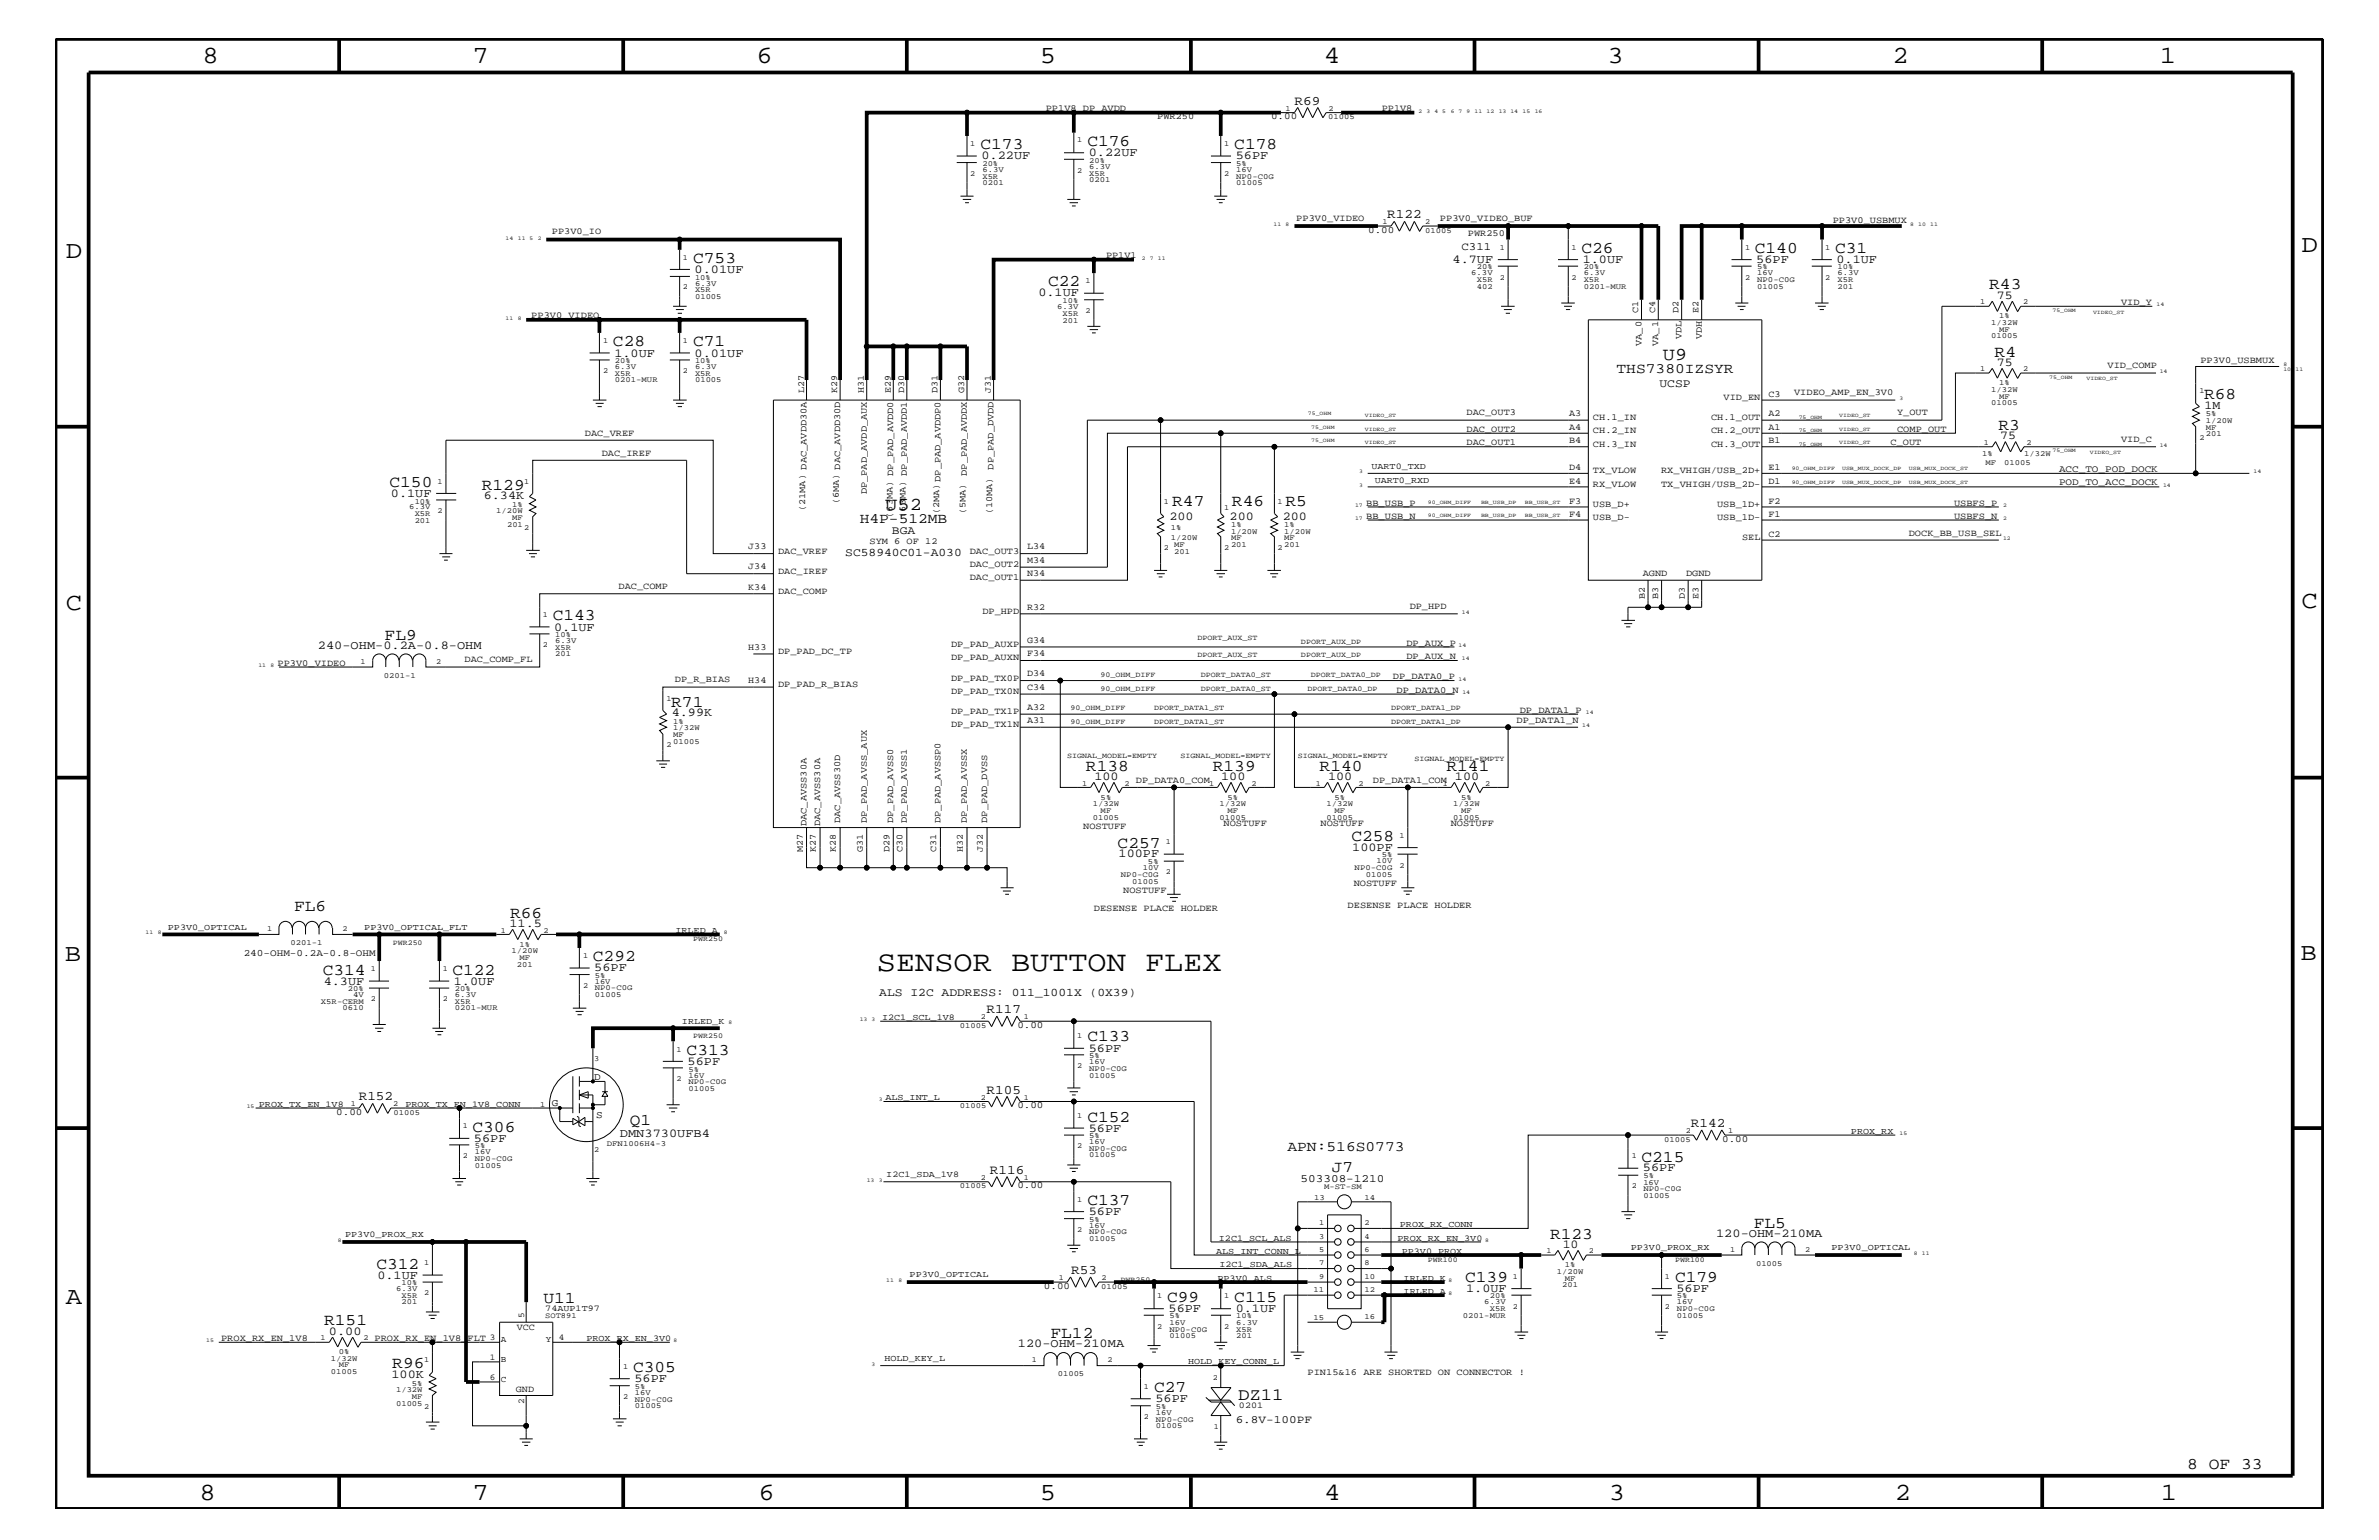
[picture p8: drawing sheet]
<svg xmlns="http://www.w3.org/2000/svg" width="432mm" height="279mm" viewBox="0 0 432 279" stroke-linecap="round" stroke-linejoin="round" font-family="sans-serif">
<defs><g id="words">
<text font-size="5.2" x="159.2" y="176.2">SENSOR BUTTON FLEX</text>
<g font-size="4.5">
<text x="36.7" y="11.5">8</text>
<text x="85.8" y="11.5">7</text>
<text x="137.3" y="11.5">6</text>
<text x="188.7" y="11.5">5</text>
<text x="240.3" y="11.5">4</text>
<text x="291.8" y="11.5">3</text>
<text x="343.5" y="11.5">2</text>
<text x="392" y="11.5">1</text>
<text x="11.9" y="46.8">D</text>
<text x="417.7" y="45.7">D</text>
<text x="11.9" y="110.6">C</text>
<text x="417.7" y="110.3">C</text>
<text x="11.8" y="174.3">B</text>
<text x="417.6" y="174.2">B</text>
<text x="11.9" y="236.7">A</text>
<text x="36.2" y="272.1">8</text>
<text x="85.8" y="272.1">7</text>
<text x="137.7" y="272.1">6</text>
<text x="188.7" y="272.1">5</text>
<text x="240.4" y="272.1">4</text>
<text x="292" y="272.1">3</text>
<text x="343.9" y="272.1">2</text>
<text x="392.2" y="272.1">1</text>
</g>
<g font-size="3.3">
<text x="301.8" y="65.3">U9</text>
<text x="160.7" y="92.6">U52</text>
</g>
<text font-size="3.1" x="224.7" y="253.9">DZ11</text>
<g font-size="3">
<text x="178" y="27.1">C173</text>
<text x="197.4" y="26.5">C176</text>
<text x="224" y="27.1">C178</text>
<text x="125.8" y="47.7">C753</text>
<text x="287" y="45.9">C26</text>
<text x="318.5" y="45.9">C140</text>
<text x="333.1" y="45.9">C31</text>
<text x="190.2" y="51.9">C22</text>
<text x="361.1" y="52.5">R43</text>
<text x="111.3" y="62.9">C28</text>
<text x="125.8" y="62.9">C71</text>
<text x="362" y="64.7">R4</text>
<text x="400" y="72.4">R68</text>
<text x="362.7" y="78">R3</text>
<text x="70.7" y="88.3">C150</text>
<text x="87.5" y="88.8">R129</text>
<text x="212.8" y="91.8">R47</text>
<text x="223.6" y="91.8">R46</text>
<text x="233.3" y="91.8">R5</text>
<text x="100.3" y="112.6">C143</text>
<text x="69.8" y="116.1">FL9</text>
<text x="121.8" y="128.2">R71</text>
<text x="197.1" y="139.8">R138</text>
<text x="220.1" y="139.8">R139</text>
<text x="239.5" y="139.8">R140</text>
<text x="262.6" y="139.8">R141</text>
<text x="202.9" y="153.8">C257</text>
<text x="245.3" y="152.6">C258</text>
<text x="53.4" y="165.2">FL6</text>
<text x="92.6" y="166.5">R66</text>
<text x="58.6" y="176.8">C314</text>
<text x="82.1" y="176.8">C122</text>
<text x="107.6" y="174.4">C292</text>
<text x="124.6" y="191.4">C313</text>
<text x="197.4" y="188.9">C133</text>
<text x="197.4" y="203.5">C152</text>
<text x="85.8" y="205.3">C306</text>
<text x="114.3" y="204.1">Q1</text>
<text x="241.7" y="212.7">J7</text>
<text x="297.9" y="210.8">C215</text>
<text x="197.4" y="218.6">C137</text>
<text x="281.3" y="224.7">R123</text>
<text x="318.3" y="222.8">FL5</text>
<text x="68.3" y="230.2">C312</text>
<text x="265.9" y="232.6">C139</text>
<text x="304" y="232.6">C179</text>
<text x="98.6" y="236.4">U11</text>
<text x="211.8" y="236.2">C99</text>
<text x="224" y="236.2">C115</text>
<text x="58.8" y="240.5">R151</text>
<text x="190.7" y="242.8">FL12</text>
<text x="71.2" y="248.2">R96</text>
<text x="114.9" y="248.9">C305</text>
<text x="209.5" y="252.6">C27</text>
<text x="397" y="266.5">8 OF 33</text>
</g>
<g font-size="2.6">
<text x="293.4" y="67.7">THS7380IZSYR</text>
<text x="156" y="94.9">H4P-512MB</text>
<text x="233.7" y="208.9">APN:516S0773</text>
</g>
<g font-size="2.4">
<text x="235" y="19">R69</text>
<text x="251.8" y="39.6">R122</text>
<text x="179.1" y="183.8">R117</text>
<text x="65.1" y="199.6">R152</text>
<text x="179.1" y="198.4">R105</text>
<text x="306.9" y="204.4">R142</text>
<text x="179.7" y="213">R116</text>
<text x="194.4" y="231.1">R53</text>
</g>
<g font-size="2.2">
<text x="178.1" y="28.9">0.22UF</text>
<text x="197.6" y="28.3">0.22UF</text>
<text x="224.3" y="28.9">56PF</text>
<text x="263.7" y="47.7">4.7UF</text>
<text x="287.3" y="47.7">1.0UF</text>
<text x="318.8" y="47.7">56PF</text>
<text x="333.3" y="47.7">0.1UF</text>
<text x="126.1" y="49.6">0.01UF</text>
<text x="188.5" y="53.8">0.1UF</text>
<text x="362.5" y="54.2">75</text>
<text x="111.5" y="64.7">1.0UF</text>
<text x="126.1" y="64.7">0.01UF</text>
<text x="362.5" y="66.4">75</text>
<text x="400.1" y="74.3">1M</text>
<text x="363.1" y="79.7">75</text>
<text x="71" y="90.1">0.1UF</text>
<text x="87.8" y="90.6">6.34K</text>
<text x="212.3" y="94.3">200</text>
<text x="223.2" y="94.3">200</text>
<text x="232.8" y="94.3">200</text>
<text x="57.7" y="117.8">240-OHM-0.2A-0.8-OHM</text>
<text x="100.6" y="114.4">0.1UF</text>
<text x="121.9" y="130">4.99K</text>
<text x="198.6" y="141.5">100</text>
<text x="221.7" y="141.5">100</text>
<text x="241" y="141.5">100</text>
<text x="264.1" y="141.5">100</text>
<text x="203" y="155.6">100PF</text>
<text x="245.4" y="154.4">100PF</text>
<text x="92.5" y="168.2">11.5</text>
<text x="58.8" y="178.7">4.3UF</text>
<text x="82.4" y="178.7">1.0UF</text>
<text x="107.9" y="176.2">56PF</text>
<text x="197.6" y="190.8">56PF</text>
<text x="124.8" y="193.2">56PF</text>
<text x="86" y="207.1">56PF</text>
<text x="112.5" y="206.3">DMN3730UFB4</text>
<text x="197.6" y="205.3">56PF</text>
<text x="298.2" y="212.5">56PF</text>
<text x="197.6" y="220.4">56PF</text>
<text x="283.6" y="226.4">10</text>
<text x="311.5" y="224.5">120-OHM-210MA</text>
<text x="68.5" y="232">0.1UF</text>
<text x="212.1" y="238">56PF</text>
<text x="224.3" y="238">0.1UF</text>
<text x="266.1" y="234.4">1.0UF</text>
<text x="304.3" y="234.4">56PF</text>
<text x="59.7" y="242.2">0.00</text>
<text x="184.7" y="244.5">120-OHM-210MA</text>
<text x="71" y="250">100K</text>
<text x="115.1" y="250.7">56PF</text>
<text x="209.7" y="254.4">56PF</text>
</g>
<g font-size="2.1">
<text x="301.2" y="70.1">UCSP</text>
<text x="153.4" y="101">SC58940C01-A030</text>
<text x="161.9" y="96.8">BGA</text>
<text x="159.6" y="180.7">ALS I2C ADDRESS: 011_1001X (0X39)</text>
</g>
<g font-size="2">
<text x="265.3" y="45.3">C311</text>
<text x="236.1" y="214.4">503308-1210</text>
<text x="224.3" y="258.2">6.8V-100PF</text>
</g>
<g font-size="1.9">
<text x="107.9" y="195.9">D</text>
<text x="100.2" y="200.7">G</text>
<text x="108.2" y="202.9">S</text>
</g>
<g font-size="1.8">
<text x="230.7" y="21.6">0.00</text>
<text x="248.3" y="42.3">0.00</text>
<text x="373.7" y="88.1">POD_TO_ACC_DOCK</text>
<text x="373.7" y="85.6">ACC_TO_POD_DOCK</text>
<text x="44.2" y="173.5">240-OHM-0.2A-0.8-OHM</text>
<text x="184.7" y="186.5">0.00</text>
<text x="61" y="202.3">0.00</text>
<text x="184.7" y="201">0.00</text>
<text x="312.6" y="207.1">0.00</text>
<text x="184.7" y="215.6">0.00</text>
<text x="189.5" y="233.8">0.00</text>
</g>
<g font-size="1.7">
<text x="189.8" y="20.2">PP1V8_DP_AVDD</text>
<text x="210.1" y="21.6">PWR250</text>
<text x="250.8" y="20.2">PP1V8</text>
<text x="235.3" y="40.2">PP3V0_VIDEO</text>
<text x="261.4" y="40.2">PP3V0_VIDEO_BUF</text>
<text x="332.7" y="40.4">PP3V0_USBMUX</text>
<text x="100.2" y="42.5">PP3V0_IO</text>
<text x="200.7" y="46.8">PP1V1</text>
<text x="266.4" y="42.9">PWR250</text>
<text x="96.4" y="57.8">PP3V0_VIDEO</text>
<text x="297.3" y="56.8" transform="rotate(-90 297.3 56.8)">C1</text>
<text x="300.4" y="56.8" transform="rotate(-90 300.4 56.8)">C4</text>
<text x="304.6" y="56.8" transform="rotate(-90 304.6 56.8)">D2</text>
<text x="308.3" y="56.8" transform="rotate(-90 308.3 56.8)">E2</text>
<text x="385" y="55.3">VID_Y</text>
<text x="297.9" y="62.8" transform="rotate(-90 297.9 62.8)">VA_0</text>
<text x="301" y="62.8" transform="rotate(-90 301 62.8)">VA_1</text>
<text x="305.2" y="61.6" transform="rotate(-90 305.2 61.6)">VDL</text>
<text x="308.9" y="61.6" transform="rotate(-90 308.9 61.6)">VDH</text>
<text x="399.4" y="65.8">PP3V0_USBMUX</text>
<text x="146" y="71.3" transform="rotate(-90 146 71.3)">L27</text>
<text x="152" y="71.3" transform="rotate(-90 152 71.3)">K29</text>
<text x="156.8" y="71.3" transform="rotate(-90 156.8 71.3)">H31</text>
<text x="161.7" y="71.3" transform="rotate(-90 161.7 71.3)">E29</text>
<text x="164.1" y="71.3" transform="rotate(-90 164.1 71.3)">D30</text>
<text x="170.2" y="71.3" transform="rotate(-90 170.2 71.3)">D31</text>
<text x="175" y="71.3" transform="rotate(-90 175 71.3)">G32</text>
<text x="179.8" y="71.3" transform="rotate(-90 179.8 71.3)">J31</text>
<text x="321" y="72">C3</text>
<text x="325.6" y="71.7">VIDEO_AMP_EN_3V0</text>
<text x="382.5" y="66.8">VID_COMP</text>
<text x="266.2" y="75.4">DAC_OUT3</text>
<text x="284.8" y="75.6">A3</text>
<text x="289.1" y="76.2">CH.1_IN</text>
<text x="310.6" y="76.2">CH.1_OUT</text>
<text x="312.8" y="72.6">VID_EN</text>
<text x="321" y="75.6">A2</text>
<text x="344.3" y="75.4">Y_OUT</text>
<text x="106.2" y="79">DAC_VREF</text>
<text x="109.2" y="82.7">DAC_IREF</text>
<text x="266.2" y="80.8">DAC_OUT1</text>
<text x="266.2" y="78.3">DAC_OUT2</text>
<text x="284.8" y="78">A4</text>
<text x="284.8" y="80.5">B4</text>
<text x="289.1" y="78.6">CH.2_IN</text>
<text x="289.1" y="81.1">CH.3_IN</text>
<text x="310.6" y="81.1">CH.3_OUT</text>
<text x="310.6" y="78.6">CH.2_OUT</text>
<text x="321" y="78">A1</text>
<text x="321" y="80.5">B1</text>
<text x="343.2" y="80.8">C_OUT</text>
<text x="344.3" y="78.3">COMP_OUT</text>
<text x="385" y="80.2">VID_C</text>
<text x="157.3" y="89.7" transform="rotate(-90 157.3 89.7)">DP_PAD_AVDD_AUX</text>
<text x="175.5" y="86.3" transform="rotate(-90 175.5 86.3)">DP_PAD_AVDDX</text>
<text x="180.3" y="85.2" transform="rotate(-90 180.3 85.2)">DP_PAD_DVDD</text>
<text x="284.8" y="87.7">E4</text>
<text x="284.8" y="85.3">D4</text>
<text x="289.1" y="88.3">RX_VLOW</text>
<text x="289.1" y="85.9">TX_VLOW</text>
<text x="301.5" y="85.9">RX_VHIGH/USB_2D+</text>
<text x="301.5" y="88.3">TX_VHIGH/USB_2D-</text>
<text x="321" y="85.3">E1</text>
<text x="321" y="87.7">D1</text>
<text x="146.1" y="92.7" transform="rotate(-90 146.1 92.7)">(21MA) DAC_AVDD30A</text>
<text x="152.2" y="91.5" transform="rotate(-90 152.2 91.5)">(6MA) DAC_AVDD30D</text>
<text x="162" y="93.9" transform="rotate(-90 162 93.9)">(63MA) DP_PAD_AVDD0</text>
<text x="164.3" y="93.9" transform="rotate(-90 164.3 93.9)">(63MA) DP_PAD_AVDD1</text>
<text x="170.4" y="93.3" transform="rotate(-90 170.4 93.3)">(2MA) DP_PAD_AVDDP0</text>
<text x="175.3" y="93.3" transform="rotate(-90 175.3 93.3)">(5MA)</text>
<text x="180.1" y="93.3" transform="rotate(-90 180.1 93.3)">(10MA)</text>
<text x="248" y="91.7">BB_USB_P</text>
<text x="248" y="94.2">BB_USB_N</text>
<text x="284.8" y="93.8">F4</text>
<text x="284.8" y="91.4">F3</text>
<text x="289.1" y="94.3">USB_D-</text>
<text x="289.1" y="92">USB_D+</text>
<text x="311.7" y="94.3">USB_1D-</text>
<text x="311.7" y="92">USB_1D+</text>
<text x="321" y="93.8">F1</text>
<text x="321" y="91.4">F2</text>
<text x="354.7" y="91.7">USBFS_P</text>
<text x="354.7" y="94.2">USBFS_N</text>
<text x="135.8" y="99.7">J33</text>
<text x="141.2" y="100.4">DAC_VREF</text>
<text x="157.8" y="98.7">SYM 6 OF 12</text>
<text x="176" y="100.4">DAC_OUT3</text>
<text x="186.4" y="99.7">L34</text>
<text x="316.2" y="98">SEL</text>
<text x="321" y="97.4">C2</text>
<text x="346.5" y="97.3">DOCK_BB_USB_SEL</text>
<text x="112.3" y="106.9">DAC_COMP</text>
<text x="135.8" y="107">K34</text>
<text x="135.8" y="103.3">J34</text>
<text x="141.2" y="107.7">DAC_COMP</text>
<text x="141.2" y="104.1">DAC_IREF</text>
<text x="176" y="105.3">DAC_OUT1</text>
<text x="176" y="102.9">DAC_OUT2</text>
<text x="186.4" y="104.6">N34</text>
<text x="186.4" y="102.1">M34</text>
<text x="298.2" y="104.4">AGND</text>
<text x="306" y="104.4">DGND</text>
<text x="178.3" y="111.4">DP_HPD</text>
<text x="186.4" y="110.6">R32</text>
<text x="255.9" y="110.5">DP_HPD</text>
<text x="298.5" y="108.7" transform="rotate(-90 298.5 108.7)">B2</text>
<text x="301" y="108.7" transform="rotate(-90 301 108.7)">B3</text>
<text x="305.8" y="108.7" transform="rotate(-90 305.8 108.7)">D3</text>
<text x="308.3" y="108.7" transform="rotate(-90 308.3 108.7)">E3</text>
<text x="135.8" y="117.9">H33</text>
<text x="141.2" y="118.6">DP_PAD_DC_TP</text>
<text x="172.6" y="119.8">DP_PAD_AUXN</text>
<text x="172.6" y="117.4">DP_PAD_AUXP</text>
<text x="186.4" y="119.1">F34</text>
<text x="186.4" y="116.7">G34</text>
<text x="255.3" y="119.6">DP_AUX_N</text>
<text x="255.3" y="117.2">DP_AUX_P</text>
<text x="50.4" y="120.8">PP3V0_VIDEO</text>
<text x="84.3" y="120.2">DAC_COMP_FL</text>
<text x="122.5" y="123.8">DP_R_BIAS</text>
<text x="135.8" y="124">H34</text>
<text x="141.2" y="124.7">DP_PAD_R_BIAS</text>
<text x="172.6" y="125.9">DP_PAD_TX0N</text>
<text x="172.6" y="123.5">DP_PAD_TX0P</text>
<text x="186.4" y="125.2">C34</text>
<text x="186.4" y="122.7">D34</text>
<text x="252.8" y="123.2">DP_DATA0_P</text>
<text x="253.5" y="125.7">DP_DATA0_N</text>
<text x="172.6" y="131.9">DP_PAD_TX1N</text>
<text x="172.6" y="129.6">DP_PAD_TX1P</text>
<text x="186.4" y="131.3">A31</text>
<text x="186.4" y="128.8">A32</text>
<text x="275.3" y="131.1">DP_DATA1_N</text>
<text x="275.8" y="129.3">DP_DATA1_P</text>
<text x="206.2" y="142">DP_DATA0_COM</text>
<text x="249.2" y="142">DP_DATA1_COM</text>
<text x="146.4" y="149.9" transform="rotate(-90 146.4 149.9)">DAC_AVSS30A</text>
<text x="148.8" y="149.9" transform="rotate(-90 148.8 149.9)">DAC_AVSS30A</text>
<text x="152.5" y="149.3" transform="rotate(-90 152.5 149.3)">DAC_AVSS30D</text>
<text x="157.3" y="149.3" transform="rotate(-90 157.3 149.3)">DP_PAD_AVSS_AUX</text>
<text x="162.1" y="149.3" transform="rotate(-90 162.1 149.3)">DP_PAD_AVSS0</text>
<text x="164.6" y="149.3" transform="rotate(-90 164.6 149.3)">DP_PAD_AVSS1</text>
<text x="170.7" y="149.3" transform="rotate(-90 170.7 149.3)">DP_PAD_AVSSP0</text>
<text x="175.5" y="149.3" transform="rotate(-90 175.5 149.3)">DP_PAD_AVSSX</text>
<text x="179.2" y="149.3" transform="rotate(-90 179.2 149.3)">DP_PAD_DVSS</text>
<text x="222.1" y="149.8">NOSTUFF</text>
<text x="239.7" y="149.8">NOSTUFF</text>
<text x="263.3" y="149.8">NOSTUFF</text>
<text x="145.7" y="154.6" transform="rotate(-90 145.7 154.6)">M27</text>
<text x="148.1" y="154.6" transform="rotate(-90 148.1 154.6)">K27</text>
<text x="151.7" y="154.6" transform="rotate(-90 151.7 154.6)">K28</text>
<text x="156.6" y="154.6" transform="rotate(-90 156.6 154.6)">G31</text>
<text x="161.5" y="154.6" transform="rotate(-90 161.5 154.6)">D29</text>
<text x="163.8" y="154.6" transform="rotate(-90 163.8 154.6)">C30</text>
<text x="169.9" y="154.6" transform="rotate(-90 169.9 154.6)">C31</text>
<text x="174.8" y="154.6" transform="rotate(-90 174.8 154.6)">H32</text>
<text x="178.4" y="154.6" transform="rotate(-90 178.4 154.6)">J32</text>
<text x="196.6" y="150.4">NOSTUFF</text>
<text x="203.9" y="162">NOSTUFF</text>
<text x="245.7" y="160.7">NOSTUFF</text>
<text x="198.5" y="165.3">DESENSE PLACE HOLDER</text>
<text x="244.6" y="164.7">DESENSE PLACE HOLDER</text>
<text x="40.1" y="243.3">PROX_RX_EN_1V8</text>
<text x="68" y="243.3">PROX_RX_EN_1V8_FLT 3</text>
<text x="93.8" y="241.3">VCC</text>
<text x="237.3" y="249.5">PIN15&amp;16 ARE SHORTED ON CONNECTOR !</text>
<text x="93.6" y="252.6">GND</text>
</g>
<g font-size="1.6">
<text x="248.9" y="85.1">UART0_TXD</text>
<text x="249.5" y="87.6">UART0_RXD</text>
<text x="30.5" y="168.7">PP3V0_OPTICAL</text>
<text x="66.1" y="168.7">PP3V0_OPTICAL_FLT</text>
<text x="122.6" y="169.3">IRLED_A</text>
<text x="123.8" y="185.7">IRLED_K</text>
<text x="160.1" y="185">I2C1_SCL_1V8</text>
<text x="47" y="200.9">PROX_TX_EN_1V8</text>
<text x="73.6" y="200.9">PROX_TX_EN_1V8_CONN</text>
<text x="160.7" y="199.6">ALS_INT_L</text>
<text x="336" y="205.7">PROX_RX</text>
<text x="160.9" y="213.6">I2C1_SDA_1V8</text>
<text x="62.7" y="224.5">PP3V0_PROX_RX</text>
<text x="220.7" y="227.5">ALS_INT_CONN_L</text>
<text x="221.2" y="225.1">I2C1_SCL_ALS</text>
<text x="253.7" y="225.1">PROX_RX_EN_3V0</text>
<text x="254.1" y="222.6">PROX_RX_CONN</text>
<text x="254.4" y="227.5">PP3V0_PROX</text>
<text x="296" y="226.9">PP3V0_PROX_RX</text>
<text x="332.4" y="226.9">PP3V0_OPTICAL</text>
<text x="165.1" y="231.8">PP3V0_OPTICAL</text>
<text x="221" y="232.4">PP3V0_ALS</text>
<text x="221.3" y="229.9">I2C1_SDA_ALS</text>
<text x="254.8" y="232.4">IRLED_K</text>
<text x="95.2" y="239.1" transform="rotate(-90 95.2 239.1)">5</text>
<text x="99" y="237.9">74AUP1T97</text>
<text x="254.8" y="234.7">IRLED_A</text>
<text x="90.9" y="243.5">A</text>
<text x="99.1" y="243.5">Y</text>
<text x="101.4" y="243.1">4</text>
<text x="106.4" y="243.3">PROX_RX_EN_3V0</text>
<text x="88.9" y="246.7">1</text>
<text x="88.9" y="250.4">6</text>
<text x="90.9" y="247.1">B</text>
<text x="90.9" y="250.7">C</text>
<text x="160.5" y="246.9">HOLD_KEY_L</text>
<text x="215.6" y="247.5">HOLD_KEY_CONN_L</text>
<text x="95.2" y="254.7" transform="rotate(-90 95.2 254.7)">2</text>
<text x="224.9" y="255.5">0201</text>
</g>
<g font-size="1.4">
<text x="233.3" y="20.1">1</text>
<text x="241.1" y="21.6">01005</text>
<text x="241.1" y="20.1">2</text>
<text x="176.1" y="26.5">1</text>
<text x="195.5" y="25.9">1</text>
<text x="197.7" y="29.5">20%</text>
<text x="222.2" y="26.5">1</text>
<text x="176.1" y="31.9">2</text>
<text x="178.3" y="32.5">X5R</text>
<text x="178.3" y="30.2">20%</text>
<text x="178.3" y="31.2">6.3V</text>
<text x="178.3" y="33.6">0201</text>
<text x="195.5" y="31.4">2</text>
<text x="197.7" y="30.6">6.3V</text>
<text x="197.7" y="33">0201</text>
<text x="197.7" y="31.9">X5R</text>
<text x="222.2" y="31.9">2</text>
<text x="224.4" y="32.5">NP0-C0G</text>
<text x="224.4" y="30.2">5%</text>
<text x="224.4" y="31.2">16V</text>
<text x="224.4" y="33.6">01005</text>
<text x="251" y="40.7">1</text>
<text x="258.7" y="40.7">2</text>
<text x="124" y="47.1">1</text>
<text x="258.7" y="42.3">01005</text>
<text x="272.2" y="45.3">1</text>
<text x="285.2" y="45.3">1</text>
<text x="316.7" y="45.3">1</text>
<text x="331.3" y="45.3">1</text>
<text x="124" y="52.5">2</text>
<text x="126.2" y="51.8">6.3V</text>
<text x="126.2" y="50.7">10%</text>
<text x="126.2" y="53">X5R</text>
<text x="197" y="51.3">1</text>
<text x="267" y="50">6.3V</text>
<text x="268.1" y="48.9">20%</text>
<text x="268.1" y="51.3">X5R</text>
<text x="268.1" y="52.4">402</text>
<text x="272.2" y="50.7">2</text>
<text x="285.2" y="50.7">2</text>
<text x="287.4" y="50">6.3V</text>
<text x="287.4" y="51.3">X5R</text>
<text x="287.4" y="48.9">20%</text>
<text x="287.4" y="52.4">0201-MUR</text>
<text x="316.7" y="50.7">2</text>
<text x="318.9" y="51.3">NP0-C0G</text>
<text x="318.9" y="50">16V</text>
<text x="318.9" y="48.9">5%</text>
<text x="318.9" y="52.4">01005</text>
<text x="331.3" y="50.7">2</text>
<text x="333.5" y="50">6.3V</text>
<text x="333.5" y="51.3">X5R</text>
<text x="333.5" y="48.9">10%</text>
<text x="333.5" y="52.4">201</text>
<text x="126.2" y="54.2">01005</text>
<text x="191.9" y="56.1">6.3V</text>
<text x="192.9" y="55">10%</text>
<text x="192.9" y="58.5">201</text>
<text x="192.9" y="57.3">X5R</text>
<text x="197" y="56.8">2</text>
<text x="359.4" y="55.2">1</text>
<text x="361.4" y="59">1/32W</text>
<text x="362.8" y="57.8">1%</text>
<text x="367.2" y="55.2">2</text>
<text x="109.5" y="62.3">1</text>
<text x="111.6" y="65.9">20%</text>
<text x="124" y="62.3">1</text>
<text x="126.2" y="65.9">10%</text>
<text x="361.4" y="61.4">01005</text>
<text x="362.8" y="60.2">MF</text>
<text x="109.5" y="67.7">2</text>
<text x="111.6" y="68.2">X5R</text>
<text x="111.6" y="67">6.3V</text>
<text x="111.6" y="69.4">0201-MUR</text>
<text x="124" y="67.7">2</text>
<text x="126.2" y="67">6.3V</text>
<text x="126.2" y="68.2">X5R</text>
<text x="126.2" y="69.4">01005</text>
<text x="359.4" y="67.3">1</text>
<text x="361.4" y="71.1">1/32W</text>
<text x="362.8" y="69.9">1%</text>
<text x="367.2" y="67.3">2</text>
<text x="399.2" y="71.3">1</text>
<text x="361.4" y="73.5">01005</text>
<text x="362.8" y="72.3">MF</text>
<text x="400.4" y="76.8">1/20W</text>
<text x="400.4" y="75.6">5%</text>
<text x="359.8" y="82.7">1%</text>
<text x="360.1" y="80.7">1</text>
<text x="367.4" y="82.7">1/32W</text>
<text x="367.8" y="80.7">2</text>
<text x="399.2" y="79.9">2</text>
<text x="400.4" y="79.2">201</text>
<text x="400.4" y="78">MF</text>
<text x="79.4" y="87.7">1</text>
<text x="95.2" y="87.7">1</text>
<text x="360.4" y="84.4">MF</text>
<text x="363.8" y="84.4">01005</text>
<text x="74.3" y="92.4">6.3V</text>
<text x="75.3" y="91.4">10%</text>
<text x="75.3" y="93.7">X5R</text>
<text x="75.3" y="94.9">201</text>
<text x="79.4" y="93.2">2</text>
<text x="90.1" y="93.2">1/20W</text>
<text x="92" y="95.6">201</text>
<text x="93" y="92">1%</text>
<text x="93" y="94.3">MF</text>
<text x="211.2" y="91.4">1</text>
<text x="222.2" y="92.6">1</text>
<text x="223.4" y="95.6">1%</text>
<text x="231.9" y="91.4">1</text>
<text x="233.1" y="95.6">1%</text>
<text x="95.2" y="96.2">2</text>
<text x="211.2" y="99.9">2</text>
<text x="212.5" y="96.2">1%</text>
<text x="212.5" y="98">1/20W</text>
<text x="213.1" y="99.3">MF</text>
<text x="213.1" y="100.4">201</text>
<text x="222.2" y="99.9">2</text>
<text x="223.4" y="98">MF</text>
<text x="223.4" y="99.3">201</text>
<text x="223.4" y="96.8">1/20W</text>
<text x="231.9" y="99.9">2</text>
<text x="233.1" y="98">MF</text>
<text x="233.1" y="96.8">1/20W</text>
<text x="233.1" y="99.3">201</text>
<text x="98.6" y="112">1</text>
<text x="98.6" y="117.4">2</text>
<text x="100.8" y="116.7">6.3V</text>
<text x="100.8" y="117.9">X5R</text>
<text x="100.8" y="119.1">201</text>
<text x="100.8" y="115.6">10%</text>
<text x="217.3" y="119.2">DPORT_AUX_ST</text>
<text x="217.3" y="116.2">DPORT_AUX_ST</text>
<text x="236.1" y="119.2">DPORT_AUX_DP</text>
<text x="236.1" y="116.8">DPORT_AUX_DP</text>
<text x="65.4" y="120.4">1</text>
<text x="69.6" y="123">0201-1</text>
<text x="79.2" y="120.4">2</text>
<text x="199.7" y="122.9">90_OHM_DIFF</text>
<text x="199.7" y="125.3">90_OHM_DIFF</text>
<text x="217.9" y="122.9">DPORT_DATA0_ST</text>
<text x="217.9" y="125.3">DPORT_DATA0_ST</text>
<text x="237.3" y="125.3">DPORT_DATA0_DP</text>
<text x="237.9" y="122.9">DPORT_DATA0_DP</text>
<text x="121" y="127.1">1</text>
<text x="122.2" y="131.3">1%</text>
<text x="194.3" y="128.9">90_OHM_DIFF</text>
<text x="194.3" y="131.3">90_OHM_DIFF</text>
<text x="209.5" y="128.9">DPORT_DATA1_ST</text>
<text x="209.5" y="131.3">DPORT_DATA1_ST</text>
<text x="252.5" y="128.9">DPORT_DATA1_DP</text>
<text x="252.5" y="131.3">DPORT_DATA1_DP</text>
<text x="121" y="135.6">2</text>
<text x="122.2" y="133.8">MF</text>
<text x="122.2" y="132.5">1/32W</text>
<text x="122.2" y="135">01005</text>
<text x="193.7" y="137.4">SIGNAL_MODEL=EMPTY</text>
<text x="214.3" y="137.4">SIGNAL_MODEL=EMPTY</text>
<text x="235.5" y="137.4">SIGNAL_MODEL=EMPTY</text>
<text x="196.4" y="142.5">1</text>
<text x="204.1" y="142.5">2</text>
<text x="219.5" y="142.5">1</text>
<text x="227.2" y="142.5">2</text>
<text x="238.8" y="142.5">1</text>
<text x="246.5" y="142.5">2</text>
<text x="256.7" y="138">SIGNAL_MODEL=EMPTY</text>
<text x="261.9" y="142.5">1</text>
<text x="269.6" y="142.5">2</text>
<text x="198.3" y="146.2">1/32W</text>
<text x="198.3" y="148.7">01005</text>
<text x="199.8" y="147.5">MF</text>
<text x="199.8" y="145.1">5%</text>
<text x="221.4" y="146.2">1/32W</text>
<text x="221.4" y="148.7">01005</text>
<text x="222.8" y="145.1">5%</text>
<text x="222.8" y="147.5">MF</text>
<text x="240.7" y="148.7">01005</text>
<text x="240.7" y="146.2">1/32W</text>
<text x="242.2" y="145.1">5%</text>
<text x="242.2" y="147.5">MF</text>
<text x="263.8" y="148.7">01005</text>
<text x="263.8" y="146.2">1/32W</text>
<text x="265.2" y="147.5">MF</text>
<text x="265.2" y="145.1">5%</text>
<text x="211.6" y="153.2">1</text>
<text x="250.8" y="155.6">5%</text>
<text x="254" y="152">1</text>
<text x="203.5" y="159.1">NP0-C0G</text>
<text x="205.5" y="160.3">01005</text>
<text x="207.4" y="157.9">10V</text>
<text x="208.4" y="156.8">5%</text>
<text x="211.6" y="158.6">2</text>
<text x="245.9" y="157.9">NP0-C0G</text>
<text x="247.9" y="159.1">01005</text>
<text x="249.9" y="156.7">10V</text>
<text x="254" y="157.4">2</text>
<text x="48.5" y="168.9">1</text>
<text x="52.7" y="171.5">0201-1</text>
<text x="62.1" y="168.9">2</text>
<text x="71.3" y="171.4">PWR250</text>
<text x="90.9" y="169.2">1</text>
<text x="92.8" y="172.9">1/20W</text>
<text x="94.3" y="171.7">1%</text>
<text x="98.6" y="169.2">2</text>
<text x="105.8" y="173.8">1</text>
<text x="125.8" y="170.7">PWR250</text>
<text x="63.2" y="179.9">20%</text>
<text x="67.3" y="176.2">1</text>
<text x="80.3" y="176.2">1</text>
<text x="82.6" y="179.9">20%</text>
<text x="93.8" y="175.4">201</text>
<text x="94.3" y="174.2">MF</text>
<text x="105.8" y="179.3">2</text>
<text x="107.9" y="179.7">NP0-C0G</text>
<text x="108" y="177.4">5%</text>
<text x="108" y="178.5">16V</text>
<text x="58.3" y="182.1">X5R-CERM</text>
<text x="62.1" y="183.3">0610</text>
<text x="64.1" y="181">4V</text>
<text x="67.3" y="181.6">2</text>
<text x="80.3" y="181.6">2</text>
<text x="82.6" y="183.3">0201-MUR</text>
<text x="82.6" y="181">6.3V</text>
<text x="82.6" y="182.1">X5R</text>
<text x="108" y="181">01005</text>
<text x="178.1" y="184.9">2</text>
<text x="185.8" y="184.9">1</text>
<text x="122.8" y="190.8">1</text>
<text x="125.8" y="188.3">PWR250</text>
<text x="174.2" y="186.5">01005</text>
<text x="195.5" y="188.3">1</text>
<text x="197.7" y="192">5%</text>
<text x="107.9" y="192.5">3</text>
<text x="122.8" y="196.2">2</text>
<text x="125" y="197.9">01005</text>
<text x="125" y="196.7">NP0-C0G</text>
<text x="125" y="195.5">16V</text>
<text x="125" y="194.4">5%</text>
<text x="195.5" y="193.7">2</text>
<text x="197.7" y="195.5">01005</text>
<text x="197.7" y="194.3">NP0-C0G</text>
<text x="197.7" y="193.1">16V</text>
<text x="63.7" y="200.7">1</text>
<text x="71.4" y="200.7">2</text>
<text x="71.4" y="202.3">01005</text>
<text x="98" y="200.9">1</text>
<text x="174.2" y="201">01005</text>
<text x="178.1" y="199.5">2</text>
<text x="185.8" y="199.5">1</text>
<text x="195.5" y="202.9">1</text>
<text x="84" y="204.7">1</text>
<text x="86.2" y="209.4">16V</text>
<text x="86.2" y="208.3">5%</text>
<text x="107.9" y="209.1">2</text>
<text x="110.2" y="208">DFN1006H4-3</text>
<text x="195.5" y="208.3">2</text>
<text x="197.7" y="208.8">NP0-C0G</text>
<text x="197.7" y="206.5">5%</text>
<text x="197.7" y="207.6">16V</text>
<text x="302" y="207.1">01005</text>
<text x="306" y="205.5">2</text>
<text x="313.7" y="205.5">1</text>
<text x="84" y="210.2">2</text>
<text x="86.2" y="210.7">NP0-C0G</text>
<text x="86.2" y="211.9">01005</text>
<text x="174.2" y="215.6">01005</text>
<text x="178.1" y="214.1">2</text>
<text x="185.8" y="214.1">1</text>
<text x="197.7" y="210">01005</text>
<text x="240.3" y="215.8">M-ST-SM</text>
<text x="296.2" y="210.2">1</text>
<text x="296.2" y="215.6">2</text>
<text x="298.3" y="213.8">5%</text>
<text x="298.3" y="214.9">16V</text>
<text x="195.5" y="218">1</text>
<text x="197.7" y="221.7">5%</text>
<text x="238.5" y="217.7">13</text>
<text x="247.6" y="217.7">14</text>
<text x="298.3" y="217.3">01005</text>
<text x="298.3" y="216.1">NP0-C0G</text>
<text x="195.5" y="223.5">2</text>
<text x="197.7" y="225.2">01005</text>
<text x="197.7" y="224">NP0-C0G</text>
<text x="197.7" y="222.8">16V</text>
<text x="239.4" y="222.3">1</text>
<text x="239.4" y="224.7">3</text>
<text x="239.4" y="227.1">5</text>
<text x="247.6" y="222.3">2</text>
<text x="247.6" y="224.7">4</text>
<text x="247.6" y="227.1">6</text>
<text x="280.7" y="227.4">1</text>
<text x="288.4" y="227.4">2</text>
<text x="314" y="227.1">1</text>
<text x="327.7" y="227.1">2</text>
<text x="72.9" y="233.2">10%</text>
<text x="77" y="229.6">1</text>
<text x="192.2" y="232.2">1</text>
<text x="199.9" y="233.8">01005</text>
<text x="199.9" y="232.2">2</text>
<text x="203.4" y="232.6">PWR250</text>
<text x="239.4" y="229.6">7</text>
<text x="239.4" y="232">9</text>
<text x="247.6" y="232">10</text>
<text x="247.6" y="229.6">8</text>
<text x="259.2" y="229">PWR100</text>
<text x="274.6" y="232">1</text>
<text x="282.6" y="231.1">1/20W</text>
<text x="283.5" y="233.5">201</text>
<text x="284" y="229.9">1%</text>
<text x="284" y="232.4">MF</text>
<text x="302.2" y="232">1</text>
<text x="304" y="229">PWR100</text>
<text x="318.7" y="229.6">01005</text>
<text x="71.9" y="234.3">6.3V</text>
<text x="72.9" y="235.5">X5R</text>
<text x="72.9" y="236.7">201</text>
<text x="77" y="235">2</text>
<text x="99" y="239.2">SOT891</text>
<text x="210.1" y="235.6">1</text>
<text x="212.3" y="239.2">5%</text>
<text x="222.2" y="235.6">1</text>
<text x="224.4" y="239.2">10%</text>
<text x="238.4" y="234.4">11</text>
<text x="238.4" y="239.5">15</text>
<text x="247.6" y="234.4">12</text>
<text x="247.6" y="239.4">16</text>
<text x="265.5" y="239.1">0201-MUR</text>
<text x="269.4" y="236.7">6.3V</text>
<text x="270.4" y="237.9">X5R</text>
<text x="270.4" y="235.6">20%</text>
<text x="274.6" y="237.4">2</text>
<text x="302.2" y="237.4">2</text>
<text x="304.4" y="239.1">01005</text>
<text x="304.4" y="237.9">NP0-C0G</text>
<text x="304.4" y="236.7">16V</text>
<text x="304.4" y="235.6">5%</text>
<text x="58.2" y="243.1">1</text>
<text x="61.5" y="245.6">0%</text>
<text x="66" y="243.1">2</text>
<text x="210.1" y="241.1">2</text>
<text x="212.3" y="240.3">16V</text>
<text x="212.3" y="241.6">NP0-C0G</text>
<text x="212.3" y="242.8">01005</text>
<text x="222.2" y="241.1">2</text>
<text x="224.4" y="240.3">6.3V</text>
<text x="224.4" y="241.6">X5R</text>
<text x="224.4" y="242.8">201</text>
<text x="60.1" y="246.9">1/32W</text>
<text x="60.1" y="249.3">01005</text>
<text x="61.5" y="248.1">MF</text>
<text x="74.8" y="251.4">5%</text>
<text x="77" y="247.1">1</text>
<text x="113.1" y="248.4">1</text>
<text x="115.2" y="252">5%</text>
<text x="187.3" y="247.1">1</text>
<text x="192" y="249.7">01005</text>
<text x="201" y="247.1">2</text>
<text x="207.6" y="252">1</text>
<text x="220.1" y="250.4">2</text>
<text x="71.9" y="255">01005</text>
<text x="71.9" y="252.6">1/32W</text>
<text x="74.8" y="253.8">MF</text>
<text x="77" y="255.6">2</text>
<text x="113.1" y="253.8">2</text>
<text x="115.2" y="254.3">NP0-C0G</text>
<text x="115.2" y="253.1">16V</text>
<text x="115.2" y="255.5">01005</text>
<text x="207.6" y="257.4">2</text>
<text x="209.8" y="256.7">16V</text>
<text x="209.8" y="257.9">NP0-C0G</text>
<text x="209.8" y="255.6">5%</text>
<text x="209.8" y="259.1">01005</text>
<text x="220.3" y="259.3">1</text>
</g>
<g font-size="1">
<text x="257.5" y="20.4">2</text>
<text x="258.9" y="20.4">3</text>
<text x="260.3" y="20.4">4</text>
<text x="261.8" y="20.4">5</text>
<text x="263.3" y="20.4">6</text>
<text x="264.8" y="20.4">7</text>
<text x="266.2" y="20.4">9</text>
<text x="267.6" y="20.4">11</text>
<text x="269.8" y="20.4">12</text>
<text x="272" y="20.4">13 14</text>
<text x="276.4" y="20.4">15</text>
<text x="278.6" y="20.4">16</text>
<text x="231.1" y="41">11</text>
<text x="233.3" y="41">8</text>
<text x="346.7" y="41">8</text>
<text x="348.1" y="41">10</text>
<text x="350.4" y="41">11</text>
<text x="91.8" y="43.5">14</text>
<text x="94" y="43.5">11 5</text>
<text x="97.6" y="43.5">2</text>
<text x="207.3" y="47.1">2</text>
<text x="208.7" y="47.1">7</text>
<text x="210.1" y="47.1">11</text>
<text x="91.8" y="58">11</text>
<text x="94" y="58">8</text>
<text x="372.5" y="56.6">75_OHM</text>
<text x="379.9" y="56.9">VIDEO_ST</text>
<text x="391.4" y="55.6">14</text>
<text x="371.9" y="68.7">75_OHM</text>
<text x="378.7" y="69">VIDEO_ST</text>
<text x="392" y="67.7">14</text>
<text x="414.4" y="66.5">8</text>
<text x="414.4" y="67.3">10</text>
<text x="416.6" y="67.3">11</text>
<text x="237.4" y="75.4">75_OHM</text>
<text x="238" y="77.8">75_OHM</text>
<text x="247.7" y="75.7">VIDEO_ST</text>
<text x="326.5" y="76">75_OHM</text>
<text x="333.8" y="75.7">VIDEO_ST</text>
<text x="344.8" y="72.6">3</text>
<text x="238" y="80.2">75_OHM</text>
<text x="247.7" y="80.5">VIDEO_ST</text>
<text x="247.7" y="78.2">VIDEO_ST</text>
<text x="326.5" y="80.9">75_OHM</text>
<text x="326.5" y="78.4">75_OHM</text>
<text x="333.8" y="80.5">VIDEO_ST</text>
<text x="333.8" y="78.2">VIDEO_ST</text>
<text x="372.5" y="82.1">75_OHM</text>
<text x="379.3" y="82.4">VIDEO_ST</text>
<text x="392" y="81.1">14</text>
<text x="246.7" y="88.3">3</text>
<text x="246.7" y="85.9">3</text>
<text x="325.2" y="87.7">90_OHM_DIFF</text>
<text x="325.2" y="85.3">90_OHM_DIFF</text>
<text x="334.3" y="87.7">USB_MUX_DOCK_DP</text>
<text x="334.3" y="85.3">USB_MUX_DOCK_DP</text>
<text x="346.5" y="87.7">USB_MUX_DOCK_ST</text>
<text x="346.5" y="85.3">USB_MUX_DOCK_ST</text>
<text x="392.6" y="88.3">14</text>
<text x="409" y="85.9">14</text>
<text x="246" y="92">17</text>
<text x="246" y="94.3">17</text>
<text x="259.2" y="91.4">90_OHM_DIFF</text>
<text x="259.2" y="93.8">90_OHM_DIFF</text>
<text x="268.8" y="91.4">BB_USB_DP</text>
<text x="268.8" y="93.8">BB_USB_DP</text>
<text x="276.8" y="93.8">BB_USB_ST</text>
<text x="276.8" y="91.4">BB_USB_ST</text>
<text x="363.6" y="94.3">2</text>
<text x="363.6" y="92">2</text>
<text x="363.6" y="98">12</text>
<text x="265.3" y="111.4">14</text>
<text x="264.8" y="117.4">14</text>
<text x="265.3" y="119.8">14</text>
<text x="46.9" y="121">11</text>
<text x="49.1" y="121">8</text>
<text x="264.8" y="123.5">14</text>
<text x="265.4" y="125.9">14</text>
<text x="287.2" y="131.9">14</text>
<text x="287.9" y="129.6">14</text>
<text x="26.4" y="169.5">11</text>
<text x="28.6" y="169.5">8</text>
<text x="131.4" y="169.5">8</text>
<text x="132.2" y="185.7">8</text>
<text x="156" y="185.3">13 3</text>
<text x="44.8" y="201">15</text>
<text x="159.5" y="199.8">3</text>
<text x="344.8" y="205.9">15</text>
<text x="157.3" y="214.4">13</text>
<text x="159.5" y="214.4">3</text>
<text x="61.3" y="225.3">8</text>
<text x="269.6" y="225.3">8</text>
<text x="347.4" y="227.7">8</text>
<text x="348.8" y="227.7">11</text>
<text x="160.9" y="232.6">11</text>
<text x="163.1" y="232.6">8</text>
<text x="262.9" y="232.6">8</text>
<text x="262.9" y="235">8</text>
<text x="37.4" y="243.5">15</text>
<text x="122.3" y="243.5">8</text>
<text x="158.2" y="247.8">3</text>
</g>
</g></defs>
<g fill="none" stroke="#000" stroke-width=".18">
<path d="M173.7 29.5h3.6M173.7 28.3h3.6M174.3 35.6h2.4M174.8 36.2h1.5M175.2 36.8h.7M175.5 24.7v3.6M175.5 29.5v6.1M193.1 28.9h3.7M193.1 27.7h3.7M193.7 36.2h2.4M194.1 36.8h1.6M194.6 37.4h.6"/>
<path d="M194.9 24.1v3.6M194.9 28.9v7.3M219.8 29.5h3.6M219.8 28.3h3.6M220.4 35.6h2.4M220.8 36.2h1.5M221.2 36.8h.7M221.6 24.7v3.6M221.6 29.5v6.1M232.5 20.4h2.5l.5-.9 1 1.9 .8-1.9 1 1.9 .9-1.9 .9 1.9 .6-1h2.7M121.6 50.2h3.6M121.6 48.9h3.6"/>
<path d="M122.2 55.6h2.4M122.7 56.2h1.4M123 56.8h.8M123.4 45.3v3.6M123.4 50.2v5.4M196.8 54.4h3.5M196.8 53.2h3.5M197.4 59.2h2.3M197.8 59.8h1.5M198.5 49.6v3.6M198.5 54.4v4.8M250.1 41h2.4l.6-.8 .9 1.7 .9-1.7 1 1.7 .8-1.7 .9 1.7"/>
<path d="M260.9 41h-2.7l-.6 1M271.9 48.3h3.6M271.9 47.1h3.6M272.5 55.6h2.4M273 56.2h1.4M273.3 56.8h.8M273.7 43.5v3.6M273.7 48.3v7.3M282.8 48.3h3.6M282.8 47.1h3.6M283.4 55h2.4M283.9 55.6h1.4"/>
<path d="M284.2 56.2h.8M284.6 41v6.1M284.6 48.3v6.7M288.3 58h31.5v47.3h-31.5zM297.9 54.4v3.6M301 54.4v3.6M305.2 54.4v3.6M308.9 54.4v3.6M314.3 48.3h3.6M314.3 47.1h3.6M315 55h2.3M315.4 55.6h1.4"/>
<path d="M315.8 56.2h.7M316.1 43.5v3.6M316.1 48.3v6.7M328.8 48.3h3.7M328.8 47.1h3.7M329.4 55h2.5M329.9 55.6h1.5M330.3 56.2h.7M330.7 43.5v3.6M330.7 48.3v6.7M366.2 56.5l-.9-1.9-1 1.9-.9-1.9-.9 1.9-.9-1.9-.6 1h-8.5v20.6h-32.7M390.7 55.6h-23.9l-.6 1"/>
<path d="M107 65.3h3.7M107 64h3.7M107.6 72.6h2.5M108.1 73.2h1.5M108.5 73.8h.7M108.8 60.4v3.6M108.8 65.3v7.3M121.6 65.3h3.6M121.6 64h3.6M122.2 72.6h2.4M122.7 73.2h1.4M123 73.8h.8"/>
<path d="M123.4 60.4v3.6M123.4 65.3v7.3M140.4 72.6h44.8v77.5h-44.8zM146.4 68.9v3.7M152.5 68.9v3.7M157.3 68.9v3.7M162.1 68.9v3.7M164.6 68.9v3.7M170.7 68.9v3.7M175.5 68.9v3.7M180.3 68.9v3.7M198.2 60.4h.7"/>
<path d="M210.7 76.2h77.6M221.6 78.6h66.7M319.8 72.6h24.2M366.2 68.6l-.9-1.8-1 1.8-.9-1.8-.9 1.8-.9-1.8-.6 .9h-6.1v10.9h-35.1M391.3 67.7h-24.5l-.6 1M413.7 66.5h-15.2v6.7l.7 .6-1.3 .6 1.3 .6-1.3 .6 1.3 .6-1.3 .6 .6 .6v8.5h9.8M79.2 90.7h3.6M79.2 89.5h3.6M80.9 89.5v-9.6h48.6v20.5h10.9M80.9 90.7v9.7M95.5 99.9h2.5M96.7 99.9v-6.1l.6-.6-1.2-.6 1.2-.6-1.2-.6 1.2-.7-1.2-.6 .6-.6v-6h27.9v20.6h15.8"/>
<path d="M231.3 81.1h57M248.2 85.9h40.1M248.2 88.3h40.1M248.2 92h40.1M248.2 94.3h40.1M319.8 81.1h41.8l.6-1 .9 1.9 .9-1.9 .9 1.9 .9-1.9 1 1.9 .6-.9h23.9M319.8 85.9h78.7M319.8 88.3h72.1M319.8 92h43M319.8 94.3h43M319.8 98h43M70 119.8a1.19 1.19 0 0 0-1.2-1.2 1.19 1.19 0 0 0-1.2 1.2v1.2h-17"/>
<path d="M70 119.8a1.19 1.19 0 0 1 1.2-1.2 1.19 1.19 0 0 1 1.2 1.2M70 119.8v1.2M74.8 119.8a1.19 1.19 0 0 0-1.1-1.2 1.19 1.19 0 0 0-1.2 1.2v1.2M79.8 100.4h2.3M80.3 101h1.4M80.6 101.6h.7M96 100.4h1.5M96.1 115h3.6M96.1 113.7h3.6M96.4 101h.7M98 115v6h-20.7v-1.2a1.19 1.19 0 0 0-1.2-1.2 1.19 1.19 0 0 0-1.2 1.2v1.2M136.7 118.6h3.7"/>
<path d="M140.4 107.7h-42.4v6M185.2 102.9h15.8v-24.3h20.6v14.6l.6 .6-1.2 .5 1.2 .7-1.2 .6 1.2 .6-1.2 .6 .6 .6v6.1M185.2 100.4h12.2v-24.2h13.3v17l.5 .6-1.1 .5 1.1 .7-1.1 .6 1.1 .6-1.1 .6 .6 .6v6.1M185.2 111.4h79.4M185.2 119.8h79.4M185.2 117.4h78.8M209.5 103.5h2.3M210 104.1h1.4M210.3 104.7h.7M220.4 103.5h2.4M220.8 104.1h1.5M221.2 104.7h.7"/>
<path d="M230 103.5h2.5M230.5 104.1h1.5M230.9 104.7h.7M231.3 103.5v-6.1l-.7-.6 1.3-.6-1.3-.6 1.3-.6-1.3-.7 1.3-.5-.6-.6v-12.1h-26.7v24.2h-19.4M294.3 112.6h2.5M294.8 113.1h1.4M295.1 113.7h.8M299.1 105.3v4.9h2.5M299.1 110.2h-3.6v2.4M301.6 105.3v4.9h4.8M306.4 105.3v4.9h2.5v-4.9M119.1 138h2.5"/>
<path d="M119.6 138.6h1.5M120 139.2h.7M140.4 124.7h-20.1v4.2l.7 .7-1.3 .6 1.3 .6-1.3 .5 1.3 .6-1.3 .6 .6 .7v4.8M185.2 125.9h46.1M185.2 123.5h7.2M185.2 131.9h88.5M185.2 129.6h49.8M264 125.9h-32.7v17h-4.6l-.6 1M264 123.5h-71.6v19.4h5.6l.5-1 1 1.9 .8-1.9 1 1.9 .9-1.9 .9 1.9M286.4 131.9h-12.7v11h-4.5l-.6 1M286.4 129.6h-51.4v13.3h5.4l.6-1 .9 1.9 .9-1.9 .9 1.9 .9-1.9 .9 1.9M146.4 150.1v7.3h2.4v-7.3"/>
<path d="M152.5 150.1v7.3h-3.7M157.3 150.1v7.3h-4.8M162.1 150.1v7.3h-4.8M164.6 150.1v7.3h-2.5M170.7 150.1v7.3h-6.1M175.5 150.1v7.3h-4.8M179.2 150.1v7.3h-3.7M179.2 157.4h3.6v3.7M211.2 156.2h3.7M211.2 155h3.7M213.1 142.9h-9.4l-.6 1M213.1 156.2v6"/>
<path d="M226.1 143.8l-.9-1.9-.9 1.9-.9-1.9-.9 1.9-.9-1.9-.6 1h-7.9v12.1M253.7 155h3.6M253.7 153.8h3.6M255.5 142.9h-9.4l-.6 1M255.5 155v6.1M268.6 143.8l-1-1.9-.8 1.9-.9-1.9-1 1.9-.9-1.9-.6 1h-7.9v10.9M53 168.3a1.19 1.19 0 0 0-1.2-1.1 1.19 1.19 0 0 0-1.2 1.1v1.2h-3.6M55.5 168.3a1.19 1.19 0 0 0-1.2-1.1 1.19 1.19 0 0 0-1.2 1.1v1.2M55.5 168.3a1.19 1.19 0 0 1 1.1-1.1 1.19 1.19 0 0 1 1.2 1.1M55.5 168.3v1.2M60.3 168.3a1.19 1.19 0 0 0-1.2-1.1 1.19 1.19 0 0 0-1.2 1.1v1.2M60.4 168.3v1.2h3.6"/>
<path d="M67 179.3h3.6M67 178h3.6M68.8 174.4v3.6M68.8 179.3v6.6M77.9 179.3h3.6M77.9 178h3.6M79.8 174.4v3.6M79.8 179.3v7.2M90.1 169.5h2.4l.5-.9 1 1.9 .9-1.9 .9 1.9 .9-1.9 .9 1.9M100.9 169.5h-2.7l-.6 1M103.4 176.8h3.6M103.4 175.6h3.6"/>
<path d="M105.2 172v3.6M105.2 176.8v6.1M181.6 161.1h2.4M182 161.7h1.5M182.5 162.2h.6M211.8 162.2h2.5M212.3 162.8h1.5M212.8 163.5h.6M254.3 161.1h2.4M254.8 161.7h1.5M255.2 162.2h.7M67.6 185.9h2.4"/>
<path d="M68.1 186.5h1.5M68.5 187.1h.7M78.5 186.5h2.4M79 187.1h1.4M79.4 187.7h.7M104 182.9h2.4M104 195.3v6.7M104.5 183.5h1.4M104.8 184.1h.8M105.2 198.7h2.4v15.1M105.2 195.3v1.8M105.2 197.7v1.9"/>
<path d="M105.2 196.2h4.6v1.9M105.2 198.7l1.6-.6v1.1zM107.6 190.2v6M109.3 198.1h1M109.8 198.1l.5 .8h-1zM109.8 198.9v1.5h-2.2M120.3 193.7h3.7M120.3 192.6h3.7M122.2 188.9v3.7M122.2 193.7v6.7M159.8 185.3h19.6l.6 1M160.4 199.8h19l.6 1.1"/>
<path d="M180 186.2l.9-1.9 1 1.9 .9-1.9 .8 1.9 1-1.9 .6 1h9.7v4.9M193.1 191.4h3.7M193.1 190.2h3.7M193.7 197.4h2.4M194.1 198.1h1.6M194.6 198.7h.6M194.9 199.8h21.8v27.9h25.4M194.9 191.4v6M194.9 185.3h24.9v40h22.3M46.4 201h18.8l.6-.8 .9 1.8 .9-1.8 .9 1.8 .9-1.8 1 1.8M81.5 207.7h3.7M81.5 206.5h3.7"/>
<path d="M82.1 213.8h2.5M82.6 214.4h1.5M83 215h.7M83.4 207.7v6.1M83.4 201h-12.4l-.6 1M101.6 201v2.5h2.4M104 201h-20.6v5.5M104 202.9v1.2l2.2-1.4v1.5zM104.7 202.6l.4 .1v1.5l.3 .2M105.2 200.2v1.8M105.2 201h2.4M106.2 203.5h1.4"/>
<path d="M106.4 213.8h2.4M106.9 214.4h1.5M107.3 215h.7M121 200.4h2.4M121.4 201h1.5M121.8 201.7h.7M160.4 214.4h19l.6 .9 .9-1.8 1 1.8 .9-1.8 .8 1.8 1-1.8 .6 .9h9.7v5.4M180 200.8l.9-1.9 1 1.9 .9-1.9 .8 1.9 1-1.9 .6 .9h9.7v4.9M193.1 219.8h3.7M193.1 205.9h3.7M193.1 204.7h3.7M193.7 211.4h2.4"/>
<path d="M194.1 211.9h1.6M194.6 212.5h.6M194.9 214.4h17.6v15.8h29.6M194.9 205.9v5.5M242.7 218h-7.2v4.9h6.6M245.4 218h7.1v27.3M293.7 211.9h3.6M293.7 213.2h3.6M294.3 219.8h2.5M295.5 205.9v6M295.5 213.2v6.6M344 205.9h-30.9l-.6-.9-.9 1.9-1-1.9-.8 1.9-.9-1.9-1 1.9-.6-1h-29.9v17h-31.6"/>
<path d="M76.7 232.6h3.6M76.7 231.3h3.6M77.3 238h2.5M77.8 238.6h1.4M78.1 239.2h.8M78.5 225.3v6M78.5 232.6v5.4M90.7 239.9h9.6v13.3h-9.6zM95.5 236.2v3.7M191.3 232.6h2.4l.6-.9 .9 1.8 .9-1.8 .9 1.8 1-1.8 .9 1.8 .6-.9h2.7M193.1 221.1h3.7M193.7 225.9h2.4"/>
<path d="M194.1 226.5h1.6M194.6 227.1h.6M194.9 221.1v4.8M207.6 238.6h3.6M207.6 237.4h3.6M209.5 233.8v3.6M209.5 238.6v5.5M219.8 238.6h3.6M219.8 237.4h3.6M221.6 233.8v3.6M221.6 238.6v4.9M235.5 222.9v22.4"/>
<path d="M237.3 239.9h5.4M237.3 232.6h4.8M241 220.4h6.1v17h-6.1zM242.1 235h-9v12.8h-11.5v3.9M245.4 239.9h5.3M245.8 225.3h23M245.8 227.7h4.9M245.8 230.2h6.7M245.8 232.6h4.9M245.8 235h4.9M274.3 235h3.7M274.3 233.8h3.7"/>
<path d="M276.1 230.2v3.6M276.1 235v6.7M279.7 227.7h2.5l.6-.8 .9 1.7 .9-1.7 .9 1.7 .9-1.7 1 1.7M290.7 227.7h-2.7l-.6 1M294.8 220.4h1.4M295.1 221.1h.8M299.8 235h3.6M299.8 233.8h3.6M301.6 227.7v6.1M301.6 235v6.7M318.5 226.5a1.19 1.19 0 0 0-1.2-1.2 1.19 1.19 0 0 0-1.2 1.2v1.2h-3.6M318.5 226.5a1.19 1.19 0 0 1 1.2-1.2 1.19 1.19 0 0 1 1.2 1.2"/>
<path d="M318.5 226.5v1.2M323.3 226.5a1.19 1.19 0 0 0-1.1-1.2 1.19 1.19 0 0 0-1.2 1.2v1.2M323.4 227.7v-1.2a1.19 1.19 0 0 1 1.2-1.2 1.19 1.19 0 0 1 1.2 1.2v1.2h3.6M39.7 243.5h20.1l.6-.9 .9 1.8 .8-1.8 1 1.8 .9-1.8 .9 1.8M77.3 258h2.5M77.8 258.7h1.4M78.1 259.3h.8M78.5 243.5h-13l-.6 1M87 250.7h3.7M90.7 243.5h-12.2v5.4l-.6 .6 1.3 .6-1.3 .6 1.3 .7-1.3 .6 1.3 .6-.7 .6v4.8M90.7 247.1h-4.9v11.6h9.7v2.4M95.5 253.2v5.5"/>
<path d="M100.3 243.5h12.1v6.6M110.7 251.4h3.6M110.7 250.1h3.6M111.3 257.4h2.4M111.8 258h1.4M112.1 258.7h.8M112.4 251.4v6M112.4 243.5h9.2M189.5 246.5v1.3h-29.7M189.5 246.6a1.19 1.19 0 0 1 1.2-1.2 1.19 1.19 0 0 1 1.2 1.2 1.19 1.19 0 0 1 1.1-1.2 1.19 1.19 0 0 1 1.2 1.2M191.9 246.5v1.3M194.3 246.6a1.19 1.19 0 0 1 1.2-1.2 1.19 1.19 0 0 1 1.2 1.2"/>
<path d="M194.3 246.5v1.3M196.8 246.6a1.19 1.19 0 0 1 1.2-1.2 1.19 1.19 0 0 1 1.1 1.2M196.8 246.5v1.3M199.1 246.5v1.3h7.9M205.2 255h3.7M205.2 253.8h3.7M207 255v6.1M208.3 244.1h2.4M208.7 244.7h1.4M209.1 245.3h.7M218.9 253.5l.9 .9h3.7M219.4 254h3.8l.9 1"/>
<path d="M219.8 251.7h3.6l-1.8 2.3zM220.4 243.5h2.4M220.8 244.1h1.5M221.2 244.7h.7M221.6 254.4l1.8 2.4h-3.6zM221.6 247.8h-14.6v6M221.6 256.8v4.8M234.3 245.3h2.4M234.8 245.9h1.4M235.1 246.5h.8M251.3 245.3h2.4M251.8 245.9h1.4"/>
<path d="M252.1 246.5h.7M274.9 241.7h2.5M275.4 242.3h1.5M275.8 242.9h.7M300.4 241.7h2.4M300.8 242.3h1.5M301.2 242.9h.7M94.3 261.1h2.4M94.7 261.6h1.6M95.2 262.2h.6M205.8 261.1h2.5M206.3 261.6h1.5"/>
<path d="M206.7 262.2h.7M220.4 261.6h2.4M220.8 262.2h1.5M221.2 262.9h.7"/>
<circle cx="175.5" cy="20.4" r=".42"/>
<circle cx="194.9" cy="20.4" r=".42"/>
<circle cx="221.6" cy="20.4" r=".42"/>
<circle cx="108.8" cy="58" r=".42"/>
<circle cx="123.4" cy="58" r=".42"/>
<circle cx="123.4" cy="43.5" r=".42"/>
<circle cx="198.5" cy="47.1" r=".42"/>
<circle cx="273.7" cy="41" r=".42"/>
<circle cx="284.6" cy="41" r=".42"/>
<circle cx="297.9" cy="41" r=".42"/>
<circle cx="308.9" cy="41" r=".42"/>
<circle cx="316.1" cy="41" r=".42"/>
<circle cx="330.7" cy="41" r=".42"/>
<circle cx="157.3" cy="62.9" r=".42"/>
<circle cx="162.1" cy="62.9" r=".42"/>
<circle cx="164.6" cy="62.9" r=".42"/>
<circle cx="170.7" cy="62.9" r=".42"/>
<circle cx="210.7" cy="76.2" r=".42"/>
<circle cx="221.6" cy="78.6" r=".42"/>
<circle cx="231.3" cy="81.1" r=".42"/>
<circle cx="398.5" cy="85.9" r=".42"/>
<circle cx="299.1" cy="110.2" r=".42"/>
<circle cx="301.6" cy="110.2" r=".42"/>
<circle cx="306.4" cy="110.2" r=".42"/>
<circle cx="192.4" cy="123.5" r=".42"/>
<circle cx="231.3" cy="125.9" r=".42"/>
<circle cx="234.9" cy="129.6" r=".42"/>
<circle cx="273.7" cy="131.9" r=".42"/>
<circle cx="148.8" cy="157.4" r=".42"/>
<circle cx="152.5" cy="157.4" r=".42"/>
<circle cx="157.3" cy="157.4" r=".42"/>
<circle cx="162.1" cy="157.4" r=".42"/>
<circle cx="164.6" cy="157.4" r=".42"/>
<circle cx="170.7" cy="157.4" r=".42"/>
<circle cx="175.5" cy="157.4" r=".42"/>
<circle cx="179.2" cy="157.4" r=".42"/>
<circle cx="213.1" cy="142.9" r=".42"/>
<circle cx="255.5" cy="142.9" r=".42"/>
<circle cx="68.8" cy="169.5" r=".42"/>
<circle cx="79.8" cy="169.5" r=".42"/>
<circle cx="105.2" cy="169.5" r=".42"/>
<circle cx="107.6" cy="196.2" r=".25"/>
<circle cx="122.2" cy="186.5" r=".42"/>
<circle cx="194.9" cy="199.8" r=".42"/>
<circle cx="194.9" cy="185.3" r=".42"/>
<circle cx="83.4" cy="201" r=".42"/>
<circle cx="101.6" cy="201" r=".25"/>
<circle cx="106.4" cy="200.4" r="6.7"/>
<circle cx="107.6" cy="200.4" r=".25"/>
<circle cx="107.6" cy="201" r=".25"/>
<circle cx="194.9" cy="214.4" r=".42"/>
<circle cx="244" cy="218" r="1.27"/>
<circle cx="295.5" cy="205.9" r=".42"/>
<circle cx="78.5" cy="225.3" r=".42"/>
<circle cx="84.6" cy="225.3" r=".42"/>
<circle cx="209.5" cy="232.6" r=".42"/>
<circle cx="221.6" cy="232.6" r=".42"/>
<circle cx="235.5" cy="222.9" r=".42"/>
<circle cx="242.8" cy="230.2" r=".59"/>
<circle cx="242.8" cy="227.7" r=".59"/>
<circle cx="242.8" cy="222.9" r=".59"/>
<circle cx="242.8" cy="232.6" r=".59"/>
<circle cx="242.8" cy="235" r=".59"/>
<circle cx="242.8" cy="225.3" r=".59"/>
<circle cx="244" cy="239.9" r="1.27"/>
<circle cx="245.2" cy="230.2" r=".59"/>
<circle cx="245.2" cy="227.7" r=".59"/>
<circle cx="245.2" cy="232.6" r=".59"/>
<circle cx="245.2" cy="222.9" r=".59"/>
<circle cx="245.2" cy="235" r=".59"/>
<circle cx="245.2" cy="225.3" r=".59"/>
<circle cx="251.3" cy="235" r=".42"/>
<circle cx="252.5" cy="230.2" r=".42"/>
<circle cx="276.1" cy="227.7" r=".42"/>
<circle cx="301.6" cy="227.7" r=".42"/>
<circle cx="78.5" cy="243.5" r=".42"/>
<circle cx="95.5" cy="258.7" r=".42"/>
<circle cx="112.4" cy="243.5" r=".42"/>
<circle cx="207" cy="247.8" r=".42"/>
<circle cx="221.6" cy="247.8" r=".42"/>
</g>
<g fill="#000">
<circle cx="175.5" cy="20.4" r=".42"/>
<circle cx="194.9" cy="20.4" r=".42"/>
<circle cx="221.6" cy="20.4" r=".42"/>
<circle cx="108.8" cy="58" r=".42"/>
<circle cx="123.4" cy="58" r=".42"/>
<circle cx="123.4" cy="43.5" r=".42"/>
<circle cx="198.5" cy="47.1" r=".42"/>
<circle cx="273.7" cy="41" r=".42"/>
<circle cx="284.6" cy="41" r=".42"/>
<circle cx="297.9" cy="41" r=".42"/>
<circle cx="308.9" cy="41" r=".42"/>
<circle cx="316.1" cy="41" r=".42"/>
<circle cx="330.7" cy="41" r=".42"/>
<circle cx="157.3" cy="62.9" r=".42"/>
<circle cx="162.1" cy="62.9" r=".42"/>
<circle cx="164.6" cy="62.9" r=".42"/>
<circle cx="170.7" cy="62.9" r=".42"/>
<circle cx="210.7" cy="76.2" r=".42"/>
<circle cx="221.6" cy="78.6" r=".42"/>
<circle cx="231.3" cy="81.1" r=".42"/>
<circle cx="398.5" cy="85.9" r=".42"/>
<circle cx="299.1" cy="110.2" r=".42"/>
<circle cx="301.6" cy="110.2" r=".42"/>
<circle cx="306.4" cy="110.2" r=".42"/>
<circle cx="192.4" cy="123.5" r=".42"/>
<circle cx="231.3" cy="125.9" r=".42"/>
<circle cx="234.9" cy="129.6" r=".42"/>
<circle cx="273.7" cy="131.9" r=".42"/>
<circle cx="148.8" cy="157.4" r=".42"/>
<circle cx="152.5" cy="157.4" r=".42"/>
<circle cx="157.3" cy="157.4" r=".42"/>
<circle cx="162.1" cy="157.4" r=".42"/>
<circle cx="164.6" cy="157.4" r=".42"/>
<circle cx="170.7" cy="157.4" r=".42"/>
<circle cx="175.5" cy="157.4" r=".42"/>
<circle cx="179.2" cy="157.4" r=".42"/>
<circle cx="213.1" cy="142.9" r=".42"/>
<circle cx="255.5" cy="142.9" r=".42"/>
<circle cx="68.8" cy="169.5" r=".42"/>
<circle cx="79.8" cy="169.5" r=".42"/>
<circle cx="105.2" cy="169.5" r=".42"/>
<circle cx="107.6" cy="196.2" r=".25"/>
<circle cx="122.2" cy="186.5" r=".42"/>
<circle cx="194.9" cy="199.8" r=".42"/>
<circle cx="194.9" cy="185.3" r=".42"/>
<circle cx="83.4" cy="201" r=".42"/>
<circle cx="101.6" cy="201" r=".25"/>
<circle cx="107.6" cy="200.4" r=".25"/>
<circle cx="107.6" cy="201" r=".25"/>
<circle cx="194.9" cy="214.4" r=".42"/>
<circle cx="295.5" cy="205.9" r=".42"/>
<circle cx="78.5" cy="225.3" r=".42"/>
<circle cx="84.6" cy="225.3" r=".42"/>
<circle cx="209.5" cy="232.6" r=".42"/>
<circle cx="221.6" cy="232.6" r=".42"/>
<circle cx="235.5" cy="222.9" r=".42"/>
<circle cx="251.3" cy="235" r=".42"/>
<circle cx="252.5" cy="230.2" r=".42"/>
<circle cx="276.1" cy="227.7" r=".42"/>
<circle cx="301.6" cy="227.7" r=".42"/>
<circle cx="78.5" cy="243.5" r=".42"/>
<circle cx="95.5" cy="258.7" r=".42"/>
<circle cx="112.4" cy="243.5" r=".42"/>
<circle cx="207" cy="247.8" r=".42"/>
<circle cx="221.6" cy="247.8" r=".42"/>
</g>
<g fill="none" stroke="#000" stroke-width=".68" stroke-linecap="butt">
<path d="M10.1 7.1h411.5v266.7h-411.5zM16.1 13.2h400v254.5h-400zM61.6 7.1v6.1M113.1 7.1v6.1M164.6 7.1v6.1M216.2 7.1v6.1M267.6 7.1v6.1M319.2 7.1v6.1M370.7 7.1v6.1M175.5 24.7v-4.3h-18.2v42.5h4.8M175.5 20.4h19.4v3.7M194.9 20.4h26.7"/>
<path d="M232.5 20.4h-10.9v4.3M243.4 20.4h13.3M95.5 58h13.3v2.4M99.1 43.5h24.3M108.8 58h37.6v10.9M123.4 45.3v-1.8h29.1v25.4M123.4 58v2.4M198.5 49.6v-2.5h-18.2v21.8M198.5 47.1h7.3M235 41h15.1M260.9 41h12.8M297.9 54.4v-13.4h3.1v13.4"/>
<path d="M297.9 41h-24.2v2.5M305.2 54.4v-13.4h3.7v13.4M308.9 41h7.2M330.7 41h-14.6v2.5M345.2 41h-14.5v2.5M10.1 77.4h6M157.3 62.9v6M162.1 62.9h2.5M162.1 62.9v6M170.7 68.9v-6h4.8v6M170.7 62.9h-6.1v6M416.1 77.4h5.5"/>
<path d="M10.1 141.1h6M416.1 141.1h5.5M29.5 169.5h17.5M64 169.5h15.8M68.8 169.5v4.9M90.1 169.5h-10.3v4.9M100.9 169.5h4.3v2.5M105.2 169.5h25.4M122.2 188.9v-2.4h-14.6v3.7M122.2 186.5h8.4M10.1 204.7h6M416.1 204.7h5.5"/>
<path d="M62.1 225.3h33.4v10.9M84.6 225.3v25.4h2.4M164.6 232.6h26.7M202.2 232.6h7.3M221.6 232.6h-12.1v1.2M221.6 232.6h15.7M221.6 232.6v1.2M250.7 232.6h11.5M250.7 227.7h29M250.7 235h11.5M251.3 235v4.9h-.6M276.1 227.7v2.5"/>
<path d="M290.7 227.7h21.8M329.4 227.7h15.8M61.6 267.7v6.1M113.1 267.7v6.1M164.6 267.7v6.1M216.2 268v5.8M267.6 267.7v6.1M319.2 267.7v6.1M370.7 267.7v6.1"/>
</g>
<use href="#words"/>
</svg>
